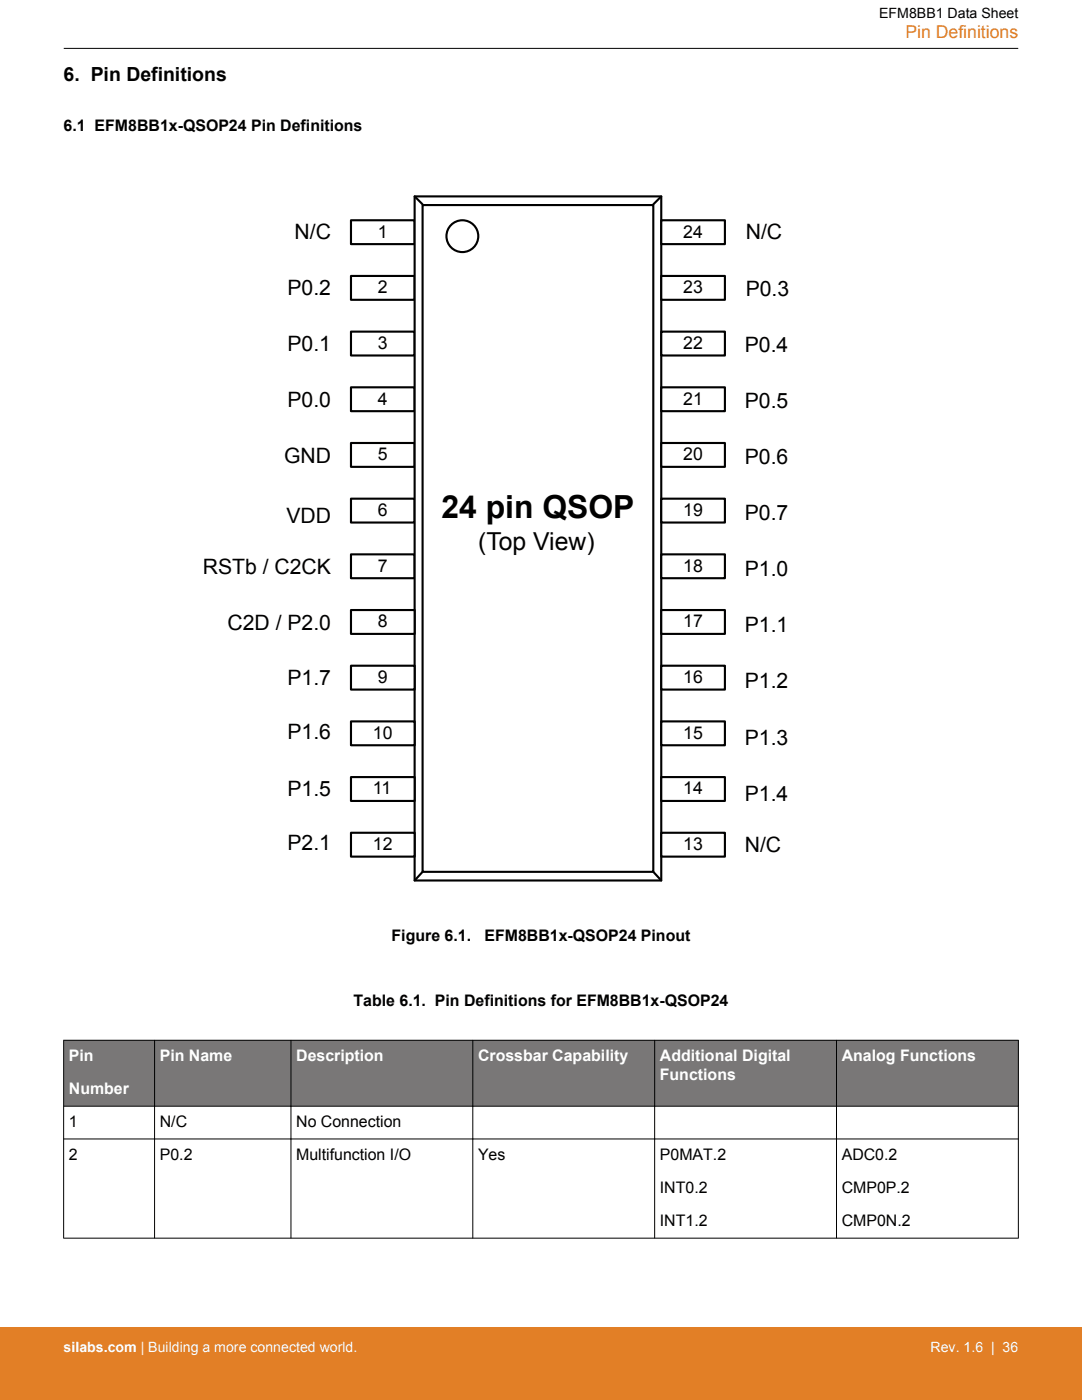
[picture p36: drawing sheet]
<svg xmlns="http://www.w3.org/2000/svg" width="216mm" height="279mm" viewBox="0 0 216 279" stroke-linecap="round" stroke-linejoin="round" font-family="sans-serif">
<defs><g id="words">
<text font-size="6.3" x="88.1" y="103.4">24 pin QSOP</text>
<text font-size="4.9" x="95.4" y="109.8">(Top View)</text>
<g font-size="4.2">
<text x="58.8" y="47.8">N/C</text>
<text x="148.8" y="47.8">N/C</text>
<text x="57.4" y="58.9">P0.2</text>
<text x="148.8" y="59">P0.3</text>
<text x="57.4" y="70.1">P0.1</text>
<text x="148.6" y="70.2">P0.4</text>
<text x="57.4" y="81.3">P0.0</text>
<text x="148.6" y="81.4">P0.5</text>
<text x="56.7" y="92.5">GND</text>
<text x="148.6" y="92.6">P0.6</text>
<text x="57.1" y="104.3">VDD</text>
<text x="148.6" y="103.8">P0.7</text>
<text x="40.5" y="114.6">RSTb / C2CK</text>
<text x="148.6" y="115">P1.0</text>
<text x="45.4" y="125.8">C2D / P2.0</text>
<text x="148.6" y="126.2">P1.1</text>
<text x="57.4" y="136.7">P1.7</text>
<text x="148.6" y="137.4">P1.2</text>
<text x="57.4" y="147.5">P1.6</text>
<text x="148.6" y="148.6">P1.3</text>
<text x="57.4" y="158.9">P1.5</text>
<text x="148.6" y="159.8">P1.4</text>
<text x="57.4" y="169.7">P2.1</text>
<text x="148.6" y="170">N/C</text>
</g>
<text font-size="3.9" x="12.7" y="16.1">6. Pin Definitions</text>
<text font-size="3.5" fill="#e27f26" x="180.7" y="7.5">Pin Definitions</text>
<g font-size="3.5">
<text x="75.4" y="47.4">1</text>
<text x="136.3" y="47.4">24</text>
<text x="75.4" y="58.5">2</text>
<text x="136.3" y="58.5">23</text>
<text x="75.4" y="69.6">3</text>
<text x="136.3" y="69.6">22</text>
<text x="75.4" y="80.7">4</text>
<text x="136.3" y="80.7">21</text>
<text x="75.4" y="91.8">5</text>
<text x="136.3" y="91.8">20</text>
<text x="75.4" y="103">6</text>
<text x="136.3" y="103">19</text>
<text x="75.4" y="114.1">7</text>
<text x="136.3" y="114.1">18</text>
<text x="75.4" y="125.2">8</text>
<text x="136.3" y="125.2">17</text>
<text x="75.4" y="136.3">9</text>
<text x="136.3" y="136.3">16</text>
<text x="74.4" y="147.4">10</text>
<text x="136.3" y="147.4">15</text>
<text x="74.4" y="158.5">11</text>
<text x="136.3" y="158.5">14</text>
<text x="74.4" y="169.6">12</text>
<text x="136.3" y="169.6">13</text>
</g>
<g font-size="3.2">
<text x="12.7" y="26.2">6.1 EFM8BB1x-QSOP24 Pin Definitions</text>
<text x="78.1" y="187.8">Figure 6.1.</text>
<text x="96.7" y="187.8">EFM8BB1x-QSOP24 Pinout</text>
<text x="70.5" y="200.8">Table 6.1. Pin Definitions for EFM8BB1x-QSOP24</text>
<text x="13.7" y="225">1</text>
<text x="31.9" y="225">N/C</text>
<text x="59.1" y="225">No Connection</text>
<text x="13.7" y="231.5">2</text>
<text x="31.9" y="231.5">P0.2</text>
<text x="59.1" y="231.5">Multifunction I/O</text>
<text x="95.4" y="231.5">Yes</text>
<text x="131.7" y="231.5">P0MAT.2</text>
<text x="168" y="231.5">ADC0.2</text>
<text x="131.7" y="238.1">INT0.2</text>
<text x="168" y="238.1">CMP0P.2</text>
<text x="131.7" y="244.8">INT1.2</text>
<text x="168" y="244.8">CMP0N.2</text>
</g>
<g font-size="3.2" fill="#fff">
<text x="13.7" y="211.8">Pin</text>
<text x="31.9" y="211.8">Pin Name</text>
<text x="59.1" y="211.8">Description</text>
<text x="95.4" y="211.8">Crossbar Capability</text>
<text x="131.7" y="211.8">Additional Digital</text>
<text x="131.7" y="215.6">Functions</text>
<text x="168" y="211.8">Analog Functions</text>
<text x="13.7" y="218.4">Number</text>
</g>
<text font-size="2.8" x="175.4" y="3.5">EFM8BB1 Data Sheet</text>
<g font-size="2.8" fill="#fff">
<text x="12.7" y="269.9">silabs.com | Building a more connected world.</text>
<text x="185.7" y="269.9">Rev. 1.6 | 36</text>
</g>
</g></defs>
<g fill="#fff" stroke="#000" stroke-width=".42">
<path d="M70 55.1h12.7v4.7h-12.7z" fill-rule="evenodd"/>
<path d="M70 44h12.7v4.7h-12.7z" fill-rule="evenodd"/>
<path d="M70 77.3h12.7v4.8h-12.7z" fill-rule="evenodd"/>
<path d="M70 66.2h12.7v4.7h-12.7z" fill-rule="evenodd"/>
<path d="M70 88.4h12.7v4.8h-12.7z" fill-rule="evenodd"/>
<path d="M70 99.5h12.7v4.8h-12.7z" fill-rule="evenodd"/>
<path d="M70 110.6h12.7v4.8h-12.7z" fill-rule="evenodd"/>
<path d="M82.7 39.2h49.2v136.5h-49.2z" fill-rule="evenodd"/>
<path d="M84.3 40.9h46.1v133.1h-46.1z" fill-rule="evenodd"/>
<circle cx="92.3" cy="47.1" r="3.2"/>
</g>
<path d="M82.7 39.2l1.6 1.6M131.9 39.2l-1.5 1.6M84.3 174l-1.6 1.7M130.4 174l1.5 1.7" fill="none" stroke="#000" stroke-width=".42"/>
<g fill="#fff" stroke="#000" stroke-width=".42">
<path d="M70 121.7h12.7v4.8h-12.7z" fill-rule="evenodd"/>
<path d="M70 132.9h12.7v4.7h-12.7z" fill-rule="evenodd"/>
<path d="M70 144h12.7v4.7h-12.7z" fill-rule="evenodd"/>
<path d="M70 155.1h12.7v4.7h-12.7z" fill-rule="evenodd"/>
<path d="M70 166.2h12.7v4.8h-12.7z" fill-rule="evenodd"/>
<path d="M131.9 55.1h12.7v4.7h-12.7z" fill-rule="evenodd"/>
<path d="M131.9 44h12.7v4.7h-12.7z" fill-rule="evenodd"/>
<path d="M131.9 77.3h12.7v4.8h-12.7z" fill-rule="evenodd"/>
<path d="M131.9 66.2h12.7v4.7h-12.7z" fill-rule="evenodd"/>
<path d="M131.9 88.4h12.7v4.8h-12.7z" fill-rule="evenodd"/>
<path d="M131.9 99.5h12.7v4.8h-12.7z" fill-rule="evenodd"/>
<path d="M131.9 110.6h12.7v4.8h-12.7z" fill-rule="evenodd"/>
<path d="M131.9 121.7h12.7v4.8h-12.7z" fill-rule="evenodd"/>
<path d="M131.9 132.9h12.7v4.7h-12.7z" fill-rule="evenodd"/>
<path d="M131.9 144h12.7v4.7h-12.7z" fill-rule="evenodd"/>
<path d="M131.9 155.1h12.7v4.7h-12.7z" fill-rule="evenodd"/>
<path d="M131.9 166.2h12.7v4.8h-12.7z" fill-rule="evenodd"/>
</g>
<g fill="#797777">
<path d="M12.7 207.6h190.5v13.2h-190.5z" fill-rule="evenodd"/>
<path d="M12.7 207.6h190.5v13.2h-190.5z" fill-rule="evenodd"/>
</g>
<path d="M12.7 9.7h190.5M12.7 207.6h190.5M12.7 207.6v39.5M30.8 207.6v39.5M58.1 207.6v39.5M94.3 207.6v39.5M130.6 207.6v39.5M166.9 207.6v39.5M203.2 207.6v39.5M12.7 220.8h190.5M12.7 227.3h190.5M12.7 247.1h190.5" fill="none" stroke="#000" stroke-width=".2"/>
<path d="M0 264.9h215.9v14.5h-215.9z" fill="#e27f26"/>
<use href="#words"/>
</svg>
